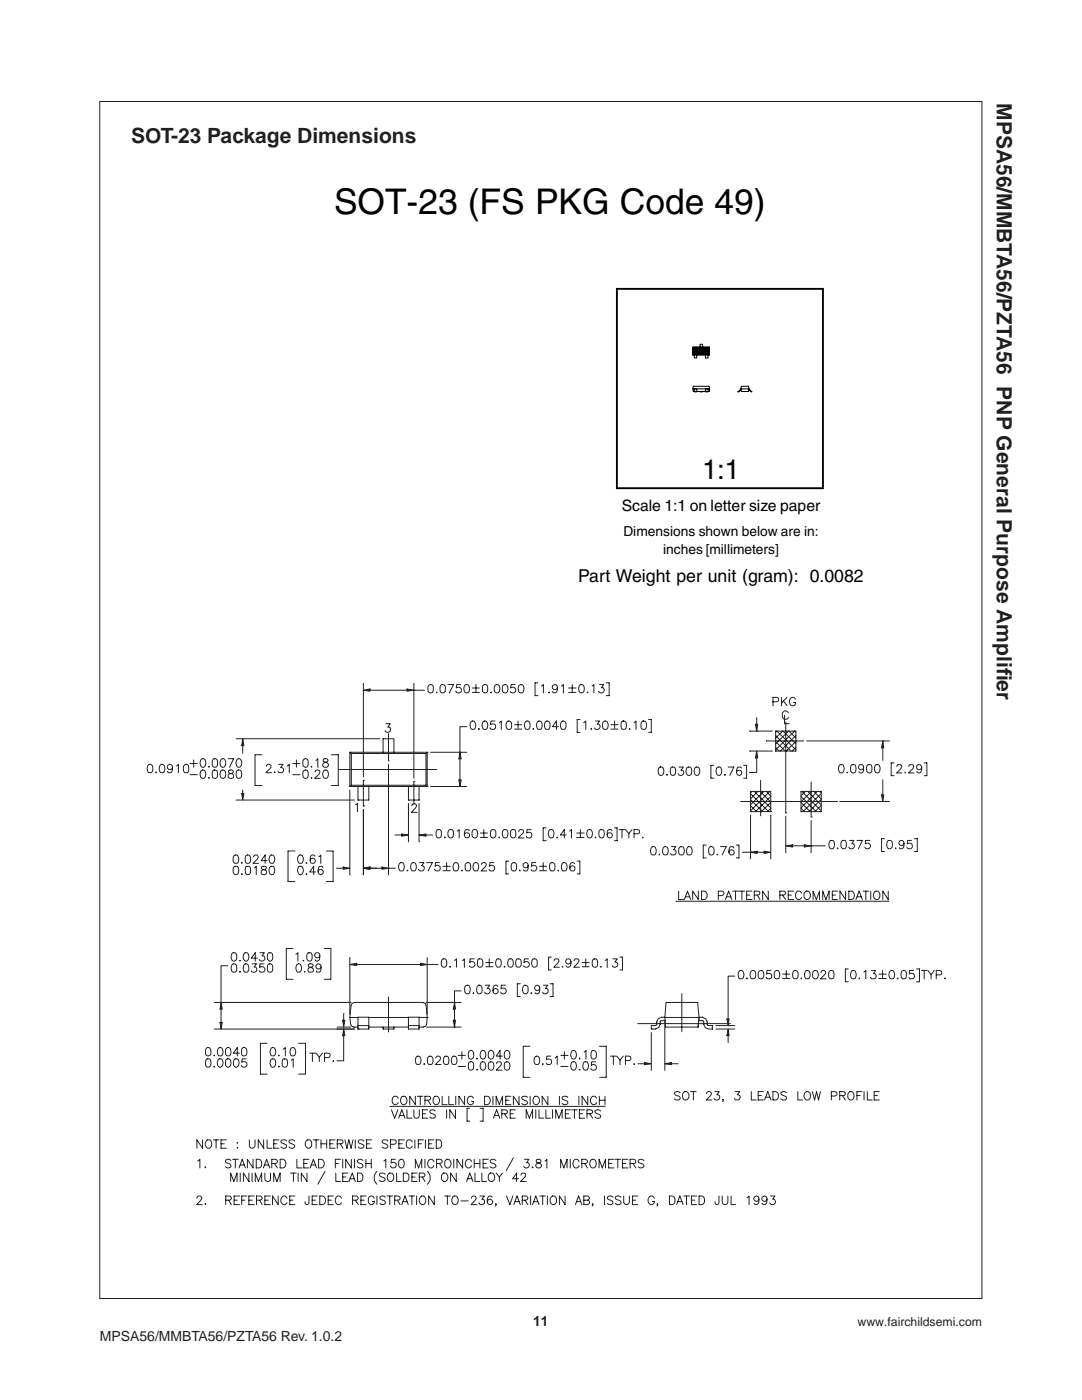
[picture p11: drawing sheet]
<svg xmlns="http://www.w3.org/2000/svg" width="216mm" height="279mm" viewBox="0 0 216 279" stroke-linecap="round" stroke-linejoin="round" font-family="sans-serif">
<defs><g id="words">
<text font-size="7.1" x="66.7" y="42.6">SOT-23 (FS PKG Code 49)</text>
<text font-size="5.5" x="140.1" y="95.5">1:1</text>
<g font-size="4.2" fill="#231f20">
<text x="198.9" y="20.6" transform="rotate(90 198.9 20.6)">MPSA56/MMBTA56/PZTA56 PNP General Purpose Amplif</text>
<text x="26.2" y="28.6">SOT-23 Package Dimensions</text>
<text x="198.9" y="133.2" transform="rotate(90 198.9 133.2)">ier</text>
</g>
<text font-size="3.5" x="115.3" y="116.1">Part Weight per unit (gram): 0.0082</text>
<text font-size="3.1" x="124" y="102">Scale 1:1 on letter size paper</text>
<g font-size="2.8" fill="#231f20">
<text x="19.9" y="267.6">MPSA56/MMBTA56/PZTA56 Rev. 1.0.2</text>
<text x="106.4" y="264.7">11</text>
</g>
<g font-size="2.7">
<text x="124.4" y="107">Dimensions shown below are in:</text>
<text x="132.3" y="110.6">inches [millimeters]</text>
</g>
<text font-size="2.4" fill="#231f20" x="171.1" y="264.7">www.fairchildsemi.com</text>
</g></defs>
<path d="M19.9 20.3h176v238.8h-176z" fill="none" stroke="#231f20" stroke-width=".2"/>
<path d="M26.2 29.7h163.4v97.4h-163.4z" fill="#fff"/>
<g fill="none" stroke="#000" stroke-width=".2">
<path d="M138.3 77.6v.5h3.2h-.2M138.3 69.7l1.1 1.1M138.6 77.6h.4v.6h-.4zM138.6 70.8v.6h.4v-.6M139.7 78.1h.5M139.7 69.3v-.6h.5v.6M140.8 77.6h.5v.6h-.5zM140.8 70.8v.6h.5v-.6M141.5 70.7l-1.3-1.4-1.3 1.5-.6-.6 .7-.9 1.3 1.5 1.2-1.3-.1-.2h.1l-1.4 1.5-1.5-1.5h.2l-.5 .6 .9 .9h-.2l1.5-1.5h-.1l1.1 1.2-.2 .3-1.4-1.5-1.3 1.5-.3-.5 1-1 1.3 1.5 .9-1-.3-.5-1.4 1.5-1.4-1.5-.1 .3v-.2l1.3 1.4 1.3-1.5 .6 .6-.7 .9-1.4-1.5-1.1 1.3v.2l1.4-1.5 1.4 1.5 .4-.5-.8-1-1.4 1.5M141.5 70.8h-3.2v-1.5h3.3v1.5l-.1-1.5h-3.2v1.5h3.3M141.6 77.6l-.1-.5h-3.2v.5h3.3l-.1 .5M141.6 69.3h-.1"/>
<path d="M147.8 77.6h1.6v.2l.6 .4-.6-.6M147.9 77.1h1.5v1h-1.5l-.1-.5-.4 .6h-.2a1.44 1.44 0 0 0 .7-1.1z"/>
</g>
<path d="M123.1 57.6h41.1v39.8h-41.1z" fill="none" stroke="#000" stroke-width=".38"/>
<path d="M23.7 130.6h169.7v115.2h-169.7z" fill="#fff"/>
<g fill="none" stroke="#231f20" stroke-width=".2">
<path d="M47.1 159.7h23.6M47.1 147.4h28.7M48.4 148.8v1.5M48.4 157.7v.6M67.5 153.6h19.7M69.8 150.1h15.4v6.9h-15.4l.3-.3M70.1 150.4l-.3-.3v6.9M70.1 150.4v6.3M70.1 150.4h14.9M70.1 156.7h14.9M71.4 157v2.7h2.2v-2.7M72.5 155.7v5.1"/>
<path d="M76.5 150.4l-.1-3h2.2v3M77.5 146.4v5.5M81.5 157v2.7h2.2M82.6 156v4.6M83.7 157l-.1 2.7M85 150.4v6.3M85 156.7l.2 .3M85.2 150.1l-.2 .3M147.8 160h19.1M149.8 157.9h4v4.1h-4zM149.8 159.6l2.4 2.4M149.8 158.4l3.5 3.6"/>
<path d="M150.1 157.9l-.3 .3M150.5 157.9l3.3 3.3M151.2 157.9l-1.4 1.5M151.7 157.9l2 2.1M151.8 155.7v7.1M152.4 157.9l-2.6 2.7M152.9 157.9l.9 1M153 147.9h7.3M153.6 157.9l-3.8 3.9M153.7 160l.1 .1M153.8 159l-3.1 3M154.8 149.9h4v-4h-4v4"/>
<path d="M154.8 149.2l.7 .7M154.8 148l1.9 1.9M154.8 146.8l3.1 3.1M155 145.9l-.2 .2M155.1 145.9l1.7 1.7M156.2 145.9l-1.4 1.4M156.2 145.9l2 2M156.8 144.1v18.1M156.8 147.6l-2 2M156.8 147.6l2 2M157.4 145.9l-2.6 2.6M157.4 145.9l1.4 1.4"/>
<path d="M158.3 147.9l.5 .6M158.6 145.9l-1.8 1.7M158.6 145.9l.2 .2M158.8 146.8l-3.1 3.1M158.8 148l-1.9 1.9M158.8 149.1l-.7 .8M159.8 157.9h4.1v4.1h-4.1zM159.8 159l3 3M160 157.9l3.9 3.9M160.7 157.9l-.9 .9M161.2 157.9l2 2.1M161.9 156.1v7"/>
<path d="M161.9 157.9l-2.1 2.2M162.4 157.9l1.5 1.6M163.1 157.9l-3.3 3.3M163.2 160l.7 .6M163.6 157.9l.3 .3M163.9 158.4l-3.7 3.6M163.9 159.6l-2.5 2.4M149.8 160.8l1.2 1.2M153.8 160.2l-1.9 1.8M153.8 161.3l-.6 .7M159.8 161.3l.7 .7M159.8 160.2l1.9 1.8"/>
<path d="M163.9 160.7l-1.3 1.3M163.9 161.9l-.1 .1M77.5 198.9v7.1M136.1 198.3v7.6M69.8 203.1l.2 1.2 .2 .5 .4 .2h.8M69.8 203.1l.3-2.4 .1-.4 .5-.2h13.7l.4 .2 .2 .4 .2 2.4M69.8 203.1h1.6M71.4 203h2.2v2.4h-2.2zM71.4 204.7h2.2M73.6 205h7.9M73.6 203.1h7.9M76.4 205l.1 .4"/>
<path d="M78.6 205v.4h-2.2M81.5 204.7h2.1M83.6 205.4l.1-2.4h-2.2v2.4h2.2M83.6 203.1h1.6M85.2 203.1l-.1 1.2-.2 .5-.4 .2h-.8M127.3 204.3h18.4M132.7 203h-.7l-.7 .3-.3 .6v.5l-.3 .3M132.7 203.7h-.9a1.43 1.43 0 0 1-1.8 1.7v-.7h.8M139.3 205h-6.5l-.1-1.9 .2-3h6.3l.3 3-.2 1.9M139.5 203h.6M140.2 203h-.1a1.43 1.43 0 0 1 1.1 1.6l.9 .1 .1 .7h-.8l-.7-.3-.3-.7-.1-.7h-.9"/>
</g>
<path d="M48.2 158.3h.5l-.3 1.4z" fill="#231f20"/>
<path d="M48.2 158.3h.5l-.3 1.4z" fill="none" stroke="#231f20" stroke-width=".2"/>
<path d="M48.4 147.4l.3 1.4h-.5z" fill="#231f20"/>
<g fill="none" stroke="#231f20" stroke-width=".2">
<path d="M29.6 152.6a.54 .54 0 0 1 .8 .3v1a.55 .55 0 0 1-.4 .3 .55 .55 0 0 1-.5-.3 1.3 1.3 0 0 1 .1-1.3zM31.1 154.1v.1zM32 152.6a.5 .5 0 0 1 .8 .3 .79 .79 0 0 1 .1 .9 .79 .79 0 0 1-.9 .4 1.28 1.28 0 0 1 0-1.6zM34.4 153.1a.52 .52 0 0 1-.7 .5 .52 .52 0 0 1-.2-.8 .52 .52 0 0 1 .8 0 .87 .87 0 0 1-.5 1.4h-.3v-.2M35.2 152.9l.4-.4v1.7M37 152.5a1 1 0 0 0 0 1.7h.5l.2-.7a.71 .71 0 0 0-.7-1h.1M37.9 152.4h1.5M37.9 154.6h1.5M38.6 151.7v1.4M40.2 151.5a.5 .5 0 0 1 .8 .3 .79 .79 0 0 1 0 .9 .79 .79 0 0 1-.8 .3 1.28 1.28 0 0 1 0-1.5zM40.2 153.8a.52 .52 0 0 1 .8 .2 .84 .84 0 0 1-.6 1.3l-.2-.1a1.21 1.21 0 0 1 0-1.4zM41.6 155.2h.1z"/>
<path d="M41.7 152.9v.2zM42.8 151.4a1.05 1.05 0 0 0 0 1.7h.2a1.05 1.05 0 0 0 0-1.7h-.2M42.8 153.7l-.4 .3v1a.55 .55 0 0 0 .5 .4 .55 .55 0 0 0 .5-.4v-1l-.2-.2-.4-.1M44.2 151.5a.5 .5 0 0 1 .7 .3 .79 .79 0 0 1 .1 .9 .79 .79 0 0 1-.8 .3 1.28 1.28 0 0 1 0-1.5zM44.2 153.8a.52 .52 0 0 1 .7 .2 .84 .84 0 0 1-.5 1.3l-.2-.1a1.21 1.21 0 0 1 0-1.4zM45.5 151.4h1.2M45.7 153.8a.31 .31 0 0 0-.1 .3 .31 .31 0 0 0 .2 .2 .64 .64 0 0 1 .8 .7 .56 .56 0 0 1-.7 .3 .56 .56 0 0 1-.3-.7l.7-.3a.31 .31 0 0 0 .3-.2 .31 .31 0 0 0-.1-.3zM46.6 151.4l-.8 1.7M47.3 151.5a.5 .5 0 0 1 .8 .3 .79 .79 0 0 1 .1 .9 .79 .79 0 0 1-.9 .3 1.28 1.28 0 0 1 0-1.5zM47.3 153.8a.52 .52 0 0 1 .8 .2 .84 .84 0 0 1-.5 1.3l-.3-.1a1.21 1.21 0 0 1 0-1.4zM48.4 147.4l.3 1.4h-.5zM48.4 147.4h.1"/>
<path d="M50.9 156.8h1.4M52.3 150.6h-1.4v6.2M53.1 152.9l.3-.4h.4l.2 .2 .1 .3-1.1 1.2h1.2M54.8 154.1v.1zM55.6 152.5h.9l-.5 .7a.54 .54 0 0 1 .6 .6 .54 .54 0 0 1-.8 .4h-.2l-.1-.3M57.3 152.9l.4-.4v1.7M58.4 152.4h1.5M58.4 154.6h1.5M59.1 151.7v1.4M60.5 154a.55 .55 0 0 1 1 0v1a.55 .55 0 0 1-.5 .4 .55 .55 0 0 1-.5-.4zM60.7 151.5a.5 .5 0 0 1 .8 .3v.3a.72 .72 0 0 1-.6 1 1.08 1.08 0 0 1-.2-1.6zM62.1 152.9v.2l.1-.2"/>
<path d="M62.1 155.2v.1l.1-.1M62.9 154.1l.3-.4h.3l.3 .3-.2 .6-.8 .7h1.1M63 151.8l.4-.4 .1 1.7M64.5 151.5v.5l.5 .1a.5 .5 0 0 1 .5 .5 .5 .5 0 0 1-.4 .5h-.3l-.3-.2a.48 .48 0 0 1-.1-.5 .48 .48 0 0 1 .5-.3l.4-.1 .1-.3-.3-.3zM64.6 153.8a.52 .52 0 0 1 .8 .2 .84 .84 0 0 1-.5 1.3l-.3-.1a1.21 1.21 0 0 1 0-1.4zM66.1 150.6h1.4v6.2h-1.4M69.8 157.7l.1 16.9M71.4 159.7h.1M76.4 147.4h.1M67.2 173.3h1.3M72.5 161.5v13.1M73.8 173.3h1.4"/>
</g>
<path d="M72.5 173.3l1.3-.3v.5z" fill="#231f20"/>
<path d="M72.5 173.3l1.3-.3v.5z" fill="none" stroke="#231f20" stroke-width=".2"/>
<path d="M68.5 173l1.3 .3-1.3 .2z" fill="#231f20"/>
<g fill="none" stroke="#231f20" stroke-width=".2">
<path d="M69.8 157h.1M77.5 152.5v22.1M46.8 170.7a.5 .5 0 0 1 .7 .3 .79 .79 0 0 1 .1 .9 .79 .79 0 0 1-.8 .3l-.3-.6 .1-.6zM46.8 172.9a.59 .59 0 0 1 .7 .3 .79 .79 0 0 1 .1 .9 .79 .79 0 0 1-.8 .4l-.3-.7 .1-.6zM48.2 172.1v.2l.1-.2M48.2 174.4v.2l.1-.2M49.1 170.7a.55 .55 0 0 1 .9 .3v1a.55 .55 0 0 1-1 0l-.1-.6zM49.1 172.9a.67 .67 0 0 1 .9 .3v.4a.71 .71 0 0 1-.6 1 1.19 1.19 0 0 1-.3-1.7zM50.6 171l.3-.4h.3l.3 .5-1 1.2h1.1M50.7 173.2l.4-.3v1.7M52.3 172.9l-.1 .4 .2 .2a.55 .55 0 0 1 .8 .5 .55 .55 0 0 1-.7 .6l-.3-.2-.1-.2a.5 .5 0 0 1 .5-.6l.4-.2 .1-.3a.69 .69 0 0 0-.8-.2zM53.3 171.8h-1.2l.8-1.2v1.7"/>
<path d="M53.9 170.7a.5 .5 0 0 1 .8 .3 .79 .79 0 0 1 .1 .9 .79 .79 0 0 1-.9 .3 1.28 1.28 0 0 1 0-1.5zM53.9 172.9a.59 .59 0 0 1 .8 .3 .79 .79 0 0 1 .1 .9 .79 .79 0 0 1-.9 .4 1.28 1.28 0 0 1 0-1.6zM58.8 169.8h-1.3v6.1h1.3M59.6 170.7a.5 .5 0 0 1 .8 .3 .79 .79 0 0 1 .1 .9 .79 .79 0 0 1-.9 .3 1.28 1.28 0 0 1 0-1.5zM59.6 172.9a.59 .59 0 0 1 .8 .3 .79 .79 0 0 1 .1 .9 .79 .79 0 0 1-.9 .4 1.28 1.28 0 0 1 0-1.6zM61.1 174.5h.2zM61.2 172.1v.2zM62.8 170.9a.47 .47 0 0 0-.7-.2l-.2 .7v.7a.53 .53 0 0 0 .9 .1 .53 .53 0 0 0-.1-.8 .53 .53 0 0 0-.8 .4M63 174h-1.2l.8-1.1v1.7M63.6 171l.4-.4 .1 1.7M64.4 173.1v-.2a.59 .59 0 0 0-.8 .3 .95 .95 0 0 0 .4 1.4 .53 .53 0 0 0 .5-.5 .53 .53 0 0 0-.5-.6 .53 .53 0 0 0-.5 .5M65.1 169.8h1.4v6.1h-1.4"/>
<path d="M68.5 173l1.3 .3-1.3 .2zM72.5 160.8h.1M72.5 173.3h.1M72.5 161.5v13.1M73.8 173.3h2.4M77.5 173.3h1.4"/>
</g>
<path d="M72.5 173.3l1.3-.3v.5z" fill="#231f20"/>
<path d="M72.5 173.3l1.3-.3v.5z" fill="none" stroke="#231f20" stroke-width=".2"/>
<path d="M76.2 173l1.3 .3-1.3 .2z" fill="#231f20"/>
<g fill="none" stroke="#231f20" stroke-width=".2">
<path d="M72.5 160.8h.1M76.2 173l1.3 .3-1.3 .2zM79.8 172.2a.52 .52 0 0 1 .8 .2 .84 .84 0 0 1-.6 1.4 .89 .89 0 0 1-.4-1.4zM81.3 173.7v.1zM82.2 172.2a.52 .52 0 0 1 .8 .2 .84 .84 0 0 1-.6 1.4 .89 .89 0 0 1-.4-1.4zM83.7 172.1h.9l-.5 .7a.57 .57 0 0 1 .5 .8 .57 .57 0 0 1-1 .1v-.2M85.1 172.1h1.2l-.9 1.7M87.7 172.1h-.8l-.1 .8a.59 .59 0 0 1 .9 0 .59 .59 0 0 1-.1 .9 .59 .59 0 0 1-.9-.3h.1M88.4 172.9h1.5M88.4 173.8h1.5M89.1 172.1v1.5M90.6 172.2a.52 .52 0 0 1 .8 .2 .84 .84 0 0 1-.5 1.4 .89 .89 0 0 1-.4-1.4z"/>
<path d="M92.2 173.7v.1zM92.9 172.4a.55 .55 0 0 1 .9 0 .84 .84 0 0 1-.5 1.4l-.4-.3zM94.6 172.2a.52 .52 0 0 1 .8 .2 .84 .84 0 0 1-.5 1.4 .89 .89 0 0 1-.4-1.4zM96 172.5a.51 .51 0 0 1 .5-.4 .51 .51 0 0 1 .5 .3l-.2 .6-.8 .8h1.1M98.6 172.1h-.8l-.1 .8a.59 .59 0 0 1 .9 0 .59 .59 0 0 1-.2 .9 .59 .59 0 0 1-.8-.3M101.5 171.9h-.5v2.5h.5M102.4 172.1l-.4 .3v1.1a.55 .55 0 0 0 .5 .3 .55 .55 0 0 0 .5-.3v-1.1l-.5-.3M103.7 173.7v.1zM105.4 172.7a.52 .52 0 0 1-.8 .4 .52 .52 0 0 1-.1-.8 .52 .52 0 0 1 .8 .1l.1 .3a.8 .8 0 0 1-.5 1.1h-.3l-.1-.2M106.9 172.1h-.8l-.1 .8a.6 .6 0 0 1 .9-.1 .6 .6 0 0 1 0 .9 .6 .6 0 0 1-.9-.2M107.6 172.9h1.5M107.6 173.8h1.5"/>
<path d="M108.4 172.1v1.5M109.9 172.2a.58 .58 0 0 1 .8 .2v1.1a.56 .56 0 0 1-1 0v-1.1zM111.4 173.7v.1zM112.3 172.2a.52 .52 0 0 1 .8 .2 .84 .84 0 0 1-.6 1.4 .89 .89 0 0 1-.4-1.4zM114.7 172.4a.49 .49 0 0 0-.5-.3 .49 .49 0 0 0-.4 .3 .95 .95 0 0 0 .4 1.4 .53 .53 0 0 0 .5-.5 .53 .53 0 0 0-.5-.5 .53 .53 0 0 0-.5 .5M115.2 171.9h.5v2.5h-.5"/>
</g>
<path d="M72.5 136.4v18.6M73.8 137.7h7.4M82.6 136.4v18.9M82.6 137.7h2.1" fill="none" stroke="#231f20" stroke-width=".2"/>
<path d="M72.5 137.7l1.3-.2v.4z" fill="#231f20"/>
<path d="M72.5 137.7l1.3-.2v.4z" fill="none" stroke="#231f20" stroke-width=".2"/>
<path d="M81.2 137.5l1.4 .2-1.4 .2z" fill="#231f20"/>
<g fill="none" stroke="#231f20" stroke-width=".2">
<path d="M81.2 137.5l1.4 .2-1.4 .2zM82.6 137.7h.1M85.4 136.9a.55 .55 0 0 1 1 0v1.1a.55 .55 0 0 1-.5 .3 .55 .55 0 0 1-.5-.3zM87.1 138.2h.1zM88 136.7a.58 .58 0 0 1 .8 .2v1.1a.56 .56 0 0 1-1 0v-.7zM89.4 136.6h1.1l-.8 1.7M91.9 136.6h-.8l-.1 .7a.6 .6 0 0 1 .9 0 .6 .6 0 0 1-.1 .9 .6 .6 0 0 1-.9-.2h.1M92.8 136.7a.52 .52 0 0 1 .8 .2 .84 .84 0 0 1-.5 1.4l-.3-.1a1.21 1.21 0 0 1 0-1.5zM94.2 137.3h1.5M94.2 138.2h1.5M95 136.6v1.4M96.7 136.6l-.2 .1a1.08 1.08 0 0 0 .2 1.6l.4-.1 .2-.6v-.7l-.2-.2-.4-.1"/>
<path d="M98 138.1v.2v-.2M98.8 136.7a.52 .52 0 0 1 .8 .2 .84 .84 0 0 1-.5 1.4l-.3-.1a1.21 1.21 0 0 1 0-1.5zM100.3 136.9a.56 .56 0 0 1 1 0 .84 .84 0 0 1-.6 1.4l-.4-.3zM102.8 136.6h-.8l-.1 .7a.6 .6 0 0 1 .9 0 .6 .6 0 0 1-.1 .9 .6 .6 0 0 1-.9-.2M103.5 136.9a.55 .55 0 0 1 1 0 .84 .84 0 0 1-.6 1.4l-.4-.3zM107.4 136.3h-.6v2.5h.6M108 136.9l.4-.3v1.7M109.5 138.2h.2zM111.2 137.2a.52 .52 0 0 1-.6 .5 .52 .52 0 0 1-.3-.8 .52 .52 0 0 1 .8 0 1.11 1.11 0 0 1-.4 1.4l-.4-.1v-.2M112 136.9l.4-.3 .1 1.7M113.4 137.3h1.5M113.4 138.2h1.5"/>
<path d="M114.2 136.6v1.4M115.7 136.7a.52 .52 0 0 1 .8 .2 .84 .84 0 0 1-.5 1.4l-.3-.1a1.21 1.21 0 0 1 0-1.5zM117.1 138.2h.2zM118.1 136.9l.4-.3v1.7M119.6 136.6h.9l-.5 .7a.54 .54 0 0 1 .6 .6 .54 .54 0 0 1-.8 .4l-.3-.3M121 136.3h.6v2.5h-.6M72.5 155.7h.1M82.6 156h.1M78.8 166.6h1.3M81.5 160.4v7.6M83.6 160.4l.1 7.6M85 166.6h1.3"/>
</g>
<path d="M80.1 166.4l1.4 .2-1.4 .3z" fill="#231f20"/>
<path d="M80.1 166.4l1.4 .2-1.4 .3z" fill="none" stroke="#231f20" stroke-width=".2"/>
<path d="M83.6 166.6l1.4-.2v.5z" fill="#231f20"/>
<g fill="none" stroke="#231f20" stroke-width=".2">
<path d="M77 144.4h.9l-.5 .7a.55 .55 0 0 1 .5 .5 .55 .55 0 0 1-.4 .6 .55 .55 0 0 1-.7-.4M81.5 159.7h.1M83.6 159.7h.1M70.9 160.6l.4-.3v1.7M82.2 160.8l.3-.4h.3l.3 .3-.2 .6-.8 .8h1.1M83.6 166.6l1.4-.2v.5zM83.6 166.6h.1M87.4 165.6l-.3 .3-.1 .4a.71 .71 0 0 0 .6 .9 1 1 0 0 0 0-1.6h-.1M88.7 167.1v.1l.1-.1M89.6 165.6a.67 .67 0 0 1 .8 .3l.1 .4a.71 .71 0 0 1-.6 .9 1.08 1.08 0 0 1-.3-1.6zM91.2 165.9l.4-.3v1.6M93.6 165.8l-.1-.2a.59 .59 0 0 0-.7 .3 .98 .98 0 0 0 .3 1.3 .54 .54 0 0 0 .6-.5 .54 .54 0 0 0-.5-.5 .54 .54 0 0 0-.5 .4"/>
<path d="M94.4 165.6a.59 .59 0 0 1 .8 .3 .79 .79 0 0 1 .1 .9 .79 .79 0 0 1-.9 .3l-.2-.6v-.6zM95.9 166.3h1.4M95.9 167.1h1.4M96.5 165.6l.1 1.4M98.1 165.6a.67 .67 0 0 1 .8 .3v.4a.71 .71 0 0 1-.6 .9 1.19 1.19 0 0 1-.2-1.6zM99.6 167.1v.1zM100.5 165.6a.59 .59 0 0 1 .8 .3 .79 .79 0 0 1 0 .9 .79 .79 0 0 1-.8 .3 1.28 1.28 0 0 1 0-1.5zM102.1 165.6a.59 .59 0 0 1 .8 .3v.4a.72 .72 0 0 1-.6 .9 1.08 1.08 0 0 1-.2-1.6zM103.5 166l.3-.4h.5l.2 .3-.1 .3-1 1h1.2M106 165.6h-.8l-.1 .7a.58 .58 0 0 1 .9-.1 .58 .58 0 0 1-.1 .9 .58 .58 0 0 1-.9-.2M109 165.2h-.6v2.6h.6M109.7 165.6a.59 .59 0 0 1 .7 .3 .79 .79 0 0 1 .1 .9 .79 .79 0 0 1-.8 .3 1.28 1.28 0 0 1 0-1.5z"/>
<path d="M111.1 167.1h.1zM113 166.6h-1.2l.8-1v1.6M113.6 165.9l.4-.3v1.6M115.1 166.3h1.4M115.1 167.1h1.4M115.8 165.6v1.4M117.3 165.6a.59 .59 0 0 1 .8 .3 .79 .79 0 0 1 .1 .9 .79 .79 0 0 1-.9 .3 1.28 1.28 0 0 1 0-1.5zM118.8 167.1h.1zM119.9 165.6l-.4 .3v.4a.71 .71 0 0 0 .6 .9 1.19 1.19 0 0 0 .3-1.6h-.4M122.1 165.8a.49 .49 0 0 0-.7-.2 1.28 1.28 0 0 0 0 1.5 .52 .52 0 0 0 .8-.2 .52 .52 0 0 0-.4-.7 .52 .52 0 0 0-.6 .4M122.6 165.2h.6M123.1 165.2l.1 2.6h-.6"/>
<path d="M123.5 165.6h1.1M124.1 165.6v1.6M124.8 165.6l.7 .7v.9M126.1 165.6l-.6 .7M126.5 166.4l1-.1 .1-.2-.1-.4-1-.1v1.6M128.2 167.1v.1zM69.9 191.1l-.1 11.3M71.2 192.5h12.7M85.2 191.1v11.3M85.2 192.5h2.2"/>
</g>
<path d="M69.8 192.5l1.4-.3v.5z" fill="#231f20"/>
<path d="M69.8 192.5l1.4-.3v.5z" fill="none" stroke="#231f20" stroke-width=".2"/>
<path d="M83.9 192.2l1.3 .3-1.3 .2z" fill="#231f20"/>
<g fill="none" stroke="#231f20" stroke-width=".2">
<path d="M45.5 192.7h-1.4v7.4M83.9 192.2l1.3 .3-1.3 .2zM85.2 192.5h.1M88.3 191.4a.59 .59 0 0 1 .8 .3 .84 .84 0 0 1-.6 1.3l-.2-.1a1.28 1.28 0 0 1 0-1.5zM89.7 192.9h.2zM90.7 191.7l.4-.3v1.6M92.3 191.7l.4-.3v1.6M94.6 191.4h-.8l-.1 .7a.59 .59 0 0 1 .9 0 .59 .59 0 0 1-.1 .9 .59 .59 0 0 1-.9-.3M95.5 191.4a.67 .67 0 0 1 .8 .3v1a.55 .55 0 0 1-1 0v-1zM96.9 192.1h1.5M96.9 192.9h1.5M97.6 191.4v1.4"/>
<path d="M99.1 191.4a.59 .59 0 0 1 .8 .3 .84 .84 0 0 1-.5 1.3l-.3-.1a1.28 1.28 0 0 1 0-1.5zM100.6 192.9h.2zM101.6 191.4a.59 .59 0 0 1 .7 .3 .84 .84 0 0 1-.5 1.3l-.2-.1a1.28 1.28 0 0 1 0-1.5zM103.1 191.4a.67 .67 0 0 1 .9 .3v1a.56 .56 0 0 1-1 0 1.4 1.4 0 0 1 .1-1.3zM105.4 191.4h-.8v.7a.6 .6 0 0 1 .9-.1 .6 .6 0 0 1-.1 .9 .6 .6 0 0 1-.9-.2M106.3 191.4a.67 .67 0 0 1 .9 .3v1a.55 .55 0 0 1-1 0 1.4 1.4 0 0 1 .1-1.3zM110 191h-.5v2.6h.5M110.5 191.8a.51 .51 0 0 1 .5-.5 .51 .51 0 0 1 .5 .4l-.2 .5-.8 .8h1.1M112.2 192.9v.1l.1-.1M113.9 191.9a.54 .54 0 0 1-.7 .5 .54 .54 0 0 1-.2-.8 .54 .54 0 0 1 .8 0 1.11 1.11 0 0 1-.4 1.4l-.4-.2M114.6 191.8v-.3l.3-.1h.5l.1 .3-.2 .5-.8 .8h1.1M116.1 192.1h1.5"/>
<path d="M116.1 192.9h1.5M116.9 191.4v1.4M118.6 191.4l-.4 .3v1a.55 .55 0 0 0 .5 .3 .55 .55 0 0 0 .5-.3v-1l-.2-.3h-.3M119.8 192.9h.2zM120.8 191.7l.4-.3v1.6M122.3 191.4h.9l-.5 .6a.56 .56 0 0 1 .4 .9 .56 .56 0 0 1-1-.2M123.7 191h.5v2.6h-.5M42.8 200.1h27.3M42.8 205.4h27.9M44.2 201.4l-.1 2.6M69.8 203.1h.1M85.2 203.1h.1"/>
</g>
<path d="M43.9 204h.5l-.3 1.4z" fill="#231f20"/>
<path d="M43.9 204h.5l-.3 1.4z" fill="none" stroke="#231f20" stroke-width=".2"/>
<path d="M44.1 200.1l.3 1.3h-.5z" fill="#231f20"/>
<g fill="none" stroke="#231f20" stroke-width=".2">
<path d="M46.4 190.2a.67 .67 0 0 1 .8 .2v.4a.71 .71 0 0 1-.6 1 1.08 1.08 0 0 1-.2-1.6zM46.4 192.4a.55 .55 0 0 1 .8 .3v1a.55 .55 0 0 1-1 0 1.29 1.29 0 0 1 .2-1.3zM47.8 191.7h.2zM47.8 194h.2zM48.8 190.2a.59 .59 0 0 1 .8 .2 .79 .79 0 0 1 0 1 .79 .79 0 0 1-.8 .3 1.28 1.28 0 0 1 0-1.5zM48.8 192.4a.5 .5 0 0 1 .8 .3 .79 .79 0 0 1 0 .9 .79 .79 0 0 1-.8 .4 1.28 1.28 0 0 1 0-1.6zM50.3 192.3h.9l-.5 .7a.56 .56 0 0 1 .4 .9 .56 .56 0 0 1-1-.2M51.3 191.2h-1.2l.8-1.1v1.7M51.9 190.1h.9l-.5 .7a.57 .57 0 0 1 .5 .8 .57 .57 0 0 1-1 .1l-.1-.2M52.7 192.3h-.8l-.1 .8a.6 .6 0 0 1 .9 0 .6 .6 0 0 1-.1 .9 .6 .6 0 0 1-.9-.3M53.8 190.1l-.4 .3-.1 .4a.71 .71 0 0 0 .7 1 1 1 0 0 0 0-1.7h-.2M53.8 192.3a1 1 0 0 0 0 1.7h.4l.2-.7a.71 .71 0 0 0-.6-1"/>
<path d="M58.5 189.3h-1.4v6.1h1.4M59 190.4l.4-.3v1.7M59.3 192.4a.5 .5 0 0 1 .8 .3 .79 .79 0 0 1 .1 .9 .79 .79 0 0 1-.9 .4 1.28 1.28 0 0 1 0-1.6zM60.5 191.7h.1zM60.7 194h.2zM61.6 192.4v.5l.5 .2a.47 .47 0 0 1 .4 .4 .47 .47 0 0 1-.4 .5h-.5l-.1-.3a.78 .78 0 0 1 .9-.8l.1-.3a.63 .63 0 0 0-.9-.2zM61.6 190.1l-.3 .3-.1 .4a.71 .71 0 0 0 .6 1 1.19 1.19 0 0 0 .3-1.6l-.4-.1M63.8 190.7a.52 .52 0 0 1-.7 .4 .52 .52 0 0 1-.2-.9 .52 .52 0 0 1 .9 .2v.3a.78 .78 0 0 1-.6 1.1l-.3-.2M64.1 192.9a.53 .53 0 0 1-.8 .4 .53 .53 0 0 1-.1-.8 .53 .53 0 0 1 .8 .1 1.65 1.65 0 0 1-.2 1.4 .49 .49 0 0 1-.7-.2M64.7 189.3h1.3v6.1h-1.3M44.1 200.1l.3 1.3h-.5zM44.1 205.4h.1"/>
<path d="M67.3 205.4h3.4M67.3 205h2.7M68.6 206.7v5h-1.3M68.6 202.3v1.3M70.7 200.1h.1M71.4 205.4h.1"/>
</g>
<path d="M68.4 203.6h.4l-.2 1.4z" fill="#231f20"/>
<path d="M68.4 203.6h.4l-.2 1.4z" fill="none" stroke="#231f20" stroke-width=".2"/>
<path d="M68.6 205.4l.2 1.3h-.4z" fill="#231f20"/>
<g fill="none" stroke="#231f20" stroke-width=".2">
<path d="M92 197.8h-1.3v2.3M41.2 209.2a.55 .55 0 0 1 .8 .2v1a.55 .55 0 0 1-.9 0l-.1-.6zM41.2 211.4a.67 .67 0 0 1 .8 .2l.1 .4a.71 .71 0 0 1-.6 1 1.19 1.19 0 0 1-.3-1.6zM42.7 210.6v.1zM42.7 212.8v.2zM43.6 209.2a.5 .5 0 0 1 .8 .2 .79 .79 0 0 1 .1 .9 .79 .79 0 0 1-.9 .4 1.28 1.28 0 0 1 0-1.5zM43.6 211.4a.59 .59 0 0 1 .8 .2 .79 .79 0 0 1 .1 .9 .79 .79 0 0 1-.9 .4 1.28 1.28 0 0 1 0-1.5zM45.4 209.1a1 1 0 0 0 0 1.6h.4l.3-.7a.71 .71 0 0 0-.7-.9h.1M45.4 211.3l-.4 .3v.4a.71 .71 0 0 0 .6 1 1 1 0 0 0 0-1.7h-.1M46.8 211.4a.59 .59 0 0 1 .8 .2 .79 .79 0 0 1 .1 .9 .79 .79 0 0 1-.9 .4 1.28 1.28 0 0 1 0-1.5zM47.8 210.2h-1.2l.7-1.1v1.6M48.6 209.1a1.19 1.19 0 0 0-.2 1.6 .64 .64 0 0 0 .8-.3l.1-.4a.71 .71 0 0 0-.7-.9h.1"/>
<path d="M49.1 211.3h-.8l-.1 .7a.58 .58 0 0 1 .9-.1 .58 .58 0 0 1-.1 .9 .58 .58 0 0 1-.8-.2M53.3 208.2h-1.3v6.2h1.3M54.1 209.2a.5 .5 0 0 1 .8 .2 .79 .79 0 0 1 .1 .9 .79 .79 0 0 1-.9 .4 1.28 1.28 0 0 1 0-1.5zM54.1 211.4a.59 .59 0 0 1 .8 .2 .79 .79 0 0 1 .1 .9 .79 .79 0 0 1-.9 .4 1.28 1.28 0 0 1 0-1.5zM55.7 210.6v.1zM55.7 212.8v.2zM56.5 209.4l.4-.3v1.6M56.7 211.3l-.2 .1-.2 .6a.71 .71 0 0 0 .6 1 1.19 1.19 0 0 0 .3-1.6l-.4-.1M58.1 209.2a.5 .5 0 0 1 .8 .2 .79 .79 0 0 1 .1 .9 .79 .79 0 0 1-.9 .4 1.28 1.28 0 0 1 0-1.5zM58.1 211.6l.4-.3v1.7M59.6 208.2h1.4v6.2h-1.4M61.8 210.2h1.1"/>
<path d="M62.3 210.2v1.7M63.1 210.2l.6 .8v.9M64.4 210.2l-.7 .8M64.7 211.1h.8a.48 .48 0 0 0 .4-.4 .48 .48 0 0 0-.2-.5h-1v1.7M66.4 211.8h.2zM68.6 205.4l.2 1.3h-.4zM68.6 205.4h.1M70.6 205h.1M71.4 205.4h.1M85 200.1h7M85.1 205h6.9M90.7 201.4v2.2"/>
</g>
<path d="M90.4 203.6h.5l-.2 1.4z" fill="#231f20"/>
<path d="M90.4 203.6h.5l-.2 1.4z" fill="none" stroke="#231f20" stroke-width=".2"/>
<path d="M90.7 200.1l.2 1.3h-.5z" fill="#231f20"/>
<g fill="none" stroke="#231f20" stroke-width=".2">
<path d="M93 196.7a.5 .5 0 0 1 .7 .3 .79 .79 0 0 1 .1 .9 .79 .79 0 0 1-.8 .3l-.3-.6 .1-.6zM94.5 198.1v.2zM95.6 196.6a1.05 1.05 0 0 0 0 1.7h.2a1.05 1.05 0 0 0 0-1.7h-.2M96.8 196.6h.9l-.5 .7a.56 .56 0 0 1 .5 .9 .56 .56 0 0 1-1-.2M99.3 196.9a.48 .48 0 0 0-.4-.3 .48 .48 0 0 0-.4 .4 .98 .98 0 0 0 .3 1.3 .54 .54 0 0 0 .6-.4 .54 .54 0 0 0-.5-.6 .54 .54 0 0 0-.5 .5M100.9 196.6h-.9v.8a.6 .6 0 0 1 .9 0 .6 .6 0 0 1-.2 .9 .6 .6 0 0 1-.8-.3M103.8 196.3h-.6v2.6h.6M104.5 196.7a.55 .55 0 0 1 .8 .3l.1 .4a.71 .71 0 0 1-.7 .9 1.08 1.08 0 0 1-.2-1.6zM105.9 198.2h.2zM107.7 197.2a.53 .53 0 0 1-.8 .4 .53 .53 0 0 1-.1-.9 .53 .53 0 0 1 .8 .2 1.34 1.34 0 0 1-.3 1.4l-.5-.1v-.1M108.4 196.6h.9l-.5 .7a.56 .56 0 0 1 .5 .9 .56 .56 0 0 1-1-.2M109.8 196.3h.5v2.6h-.5"/>
<path d="M84.4 200.1h.1M84.5 205h.1M90.7 200.1l.2 1.3h-.5zM90.7 205h.1M127.3 212.3h1.3M130 206.1v7.5M132.7 203.1h6.8M132.7 203.7v9.9M134 212.3h1.3"/>
</g>
<path d="M132.7 212.3l1.3-.2v.4z" fill="#231f20"/>
<path d="M132.7 212.3l1.3-.2v.4z" fill="none" stroke="#231f20" stroke-width=".2"/>
<path d="M128.6 212.1l1.4 .2-1.4 .2z" fill="#231f20"/>
<g fill="none" stroke="#231f20" stroke-width=".2">
<path d="M146.6 194.8h-1.3v8.6M83.1 210.9a.5 .5 0 0 1 .8 .2 .79 .79 0 0 1 .1 .9 .79 .79 0 0 1-.9 .4 1.28 1.28 0 0 1 0-1.5zM84.6 212.3v.1zM85.5 210.9a.5 .5 0 0 1 .8 .2 .79 .79 0 0 1 .1 .9 .79 .79 0 0 1-.9 .4l-.2-.6v-.7zM87 211.2l.3-.4h.3l.2 .1 .1 .4-.2 .4-.8 .7h1.1M88.7 210.9a.5 .5 0 0 1 .8 .2v1.1a.55 .55 0 0 1-.5 .3 .55 .55 0 0 1-.5-.3v-1.1zM90.3 210.9a.5 .5 0 0 1 .8 .2 .79 .79 0 0 1 .1 .9 .79 .79 0 0 1-.9 .4 1.28 1.28 0 0 1 0-1.5zM91.4 210.6h1.5M91.4 212.8h1.5M92.2 209.9v1.5M93.6 209.7a.54 .54 0 0 1 .9 .3v.4a.71 .71 0 0 1-.6 1 1.19 1.19 0 0 1-.3-1.7zM93.6 212a.64 .64 0 0 1 .9 .2v.4a.69 .69 0 0 1-.6 1 1.19 1.19 0 0 1-.3-1.6z"/>
<path d="M95.1 213.5h.2zM95.2 211.2v.2zM96 209.7a.5 .5 0 0 1 .8 .3 .79 .79 0 0 1 .1 .9 .79 .79 0 0 1-.9 .4 1.28 1.28 0 0 1 0-1.6zM96 212a.59 .59 0 0 1 .8 .2 .88 .88 0 0 1-.5 1.4 1.08 1.08 0 0 1-.3-1.6zM97.9 209.6a1.05 1.05 0 0 0 0 1.8h.2a.99 .99 0 0 0 0-1.8h-.2M97.9 211.9l-.4 .3-.1 .4a.69 .69 0 0 0 .7 1 1.08 1.08 0 0 0 .2-1.6l-.4-.1M99.1 212.3v-.2l.3-.2 .5 .1 .1 .2v.3l-1 1.1h1.1M100.2 210.8h-1.2l.8-1.2v1.8M101.1 209.6a1.05 1.05 0 0 0 0 1.8h.2a.99 .99 0 0 0 0-1.8h-.2M101.1 211.9l-.4 .3-.1 .4a.69 .69 0 0 0 .7 1 1.08 1.08 0 0 0 .2-1.6l-.4-.1M105.7 208.8h-1.3v6.2h1.3M106.8 210.9a.5 .5 0 0 1 .8 .2 .79 .79 0 0 1 .1 .9 .79 .79 0 0 1-.9 .4l-.2-.6v-.7z"/>
<path d="M108.3 212.3v.1zM109.9 210.8h-.8l-.1 .7a.58 .58 0 0 1 .9 0 .58 .58 0 0 1-.1 .8 .58 .58 0 0 1-.8-.1M110.8 211.1l.4-.3v1.6M111.9 210.6h1.4M111.9 212.8h1.4M112.6 209.9v1.5M114.1 209.7a.5 .5 0 0 1 .8 .3 .79 .79 0 0 1 .1 .9 .79 .79 0 0 1-.9 .4 1.28 1.28 0 0 1 0-1.6zM114.1 212a.59 .59 0 0 1 .8 .2 .88 .88 0 0 1-.5 1.4 1.08 1.08 0 0 1-.3-1.6zM115.6 213.5h.2zM115.7 211.2v.2zM116.5 210l.4-.4v1.8M116.5 212a.59 .59 0 0 1 .8 .2 .88 .88 0 0 1-.5 1.4 1.08 1.08 0 0 1-.3-1.6z"/>
<path d="M118.1 209.7a.55 .55 0 0 1 .8 .3l.1 .4a.71 .71 0 0 1-.6 1 1.19 1.19 0 0 1-.3-1.7zM118.9 211.9h-.8l-.1 .7a.58 .58 0 0 1 .8 0 .58 .58 0 0 1 0 .8 .58 .58 0 0 1-.9-.2M119.6 208.8h1.4v6.2h-1.4M121.8 210.8h1.1M122.4 210.8v1.6M123.1 210.8l.6 .8 .1 .8M124.4 210.8l-.6 .8M124.8 211.7l1-.2v-.6l-1-.1v1.6M126.5 212.3v.1zM128.6 212.1l1.4 .2-1.4 .2zM130 205.4h.1M132.7 203.1h.1"/>
<path d="M132.7 212.3h.1M142.8 205.4h3.8M142.8 204.7h3.8M145.3 206.7v1.4"/>
</g>
<path d="M145.3 205.4l.2 1.3h-.5z" fill="#231f20"/>
<path d="M145.3 205.4l.2 1.3h-.5z" fill="none" stroke="#231f20" stroke-width=".2"/>
<path d="M145 203.4h.5l-.2 1.3z" fill="#231f20"/>
<g fill="none" stroke="#231f20" stroke-width=".2">
<path d="M161 147.9h16.5M167.6 160h9.9M176.2 149.2v2.6M176.2 155.6v3M134.9 179.9h42.4M135.4 177.8v1.7h1M136.5 179.5l.7-1.7 .6 1.7M136.8 179h.8M139.3 177.8v1.7l-1.1-1.7v1.7M140 177.8h.5a.88 .88 0 0 1 .6 .9 .88 .88 0 0 1-.6 .8h-.5zM143.3 178.7h.8l.4-.3a.44 .44 0 0 0-.4-.6h-.8v1.7M144.7 179.5l.7-1.7 .6 1.7"/>
<path d="M145 179h.8M146.2 177.8h1.1M146.8 177.8v1.7M147.5 177.8h1.1M148 177.8v1.7M149 178.6h.6M149 179.5h1.1M150.1 177.8h-1.1v1.7M150.5 178.6l1-.1 .1-.4-.1-.2-1-.1v1.7M151.1 178.6l.5 .9M153.3 177.8v1.7l-1.1-1.7v1.7M155.6 178.6l1-.1 .1-.4-.1-.2-1-.1v1.7"/>
<path d="M156.2 178.6l.5 .9M157.3 178.6h.6M158.4 177.8h-1.1v1.7h1.1M159.9 178.2a.61 .61 0 0 0-.7-.4 .61 .61 0 0 0-.4 .7 .71 .71 0 0 0 .1 .8 .71 .71 0 0 0 .8 .1l.2-.3M160.9 177.8a.89 .89 0 0 0-.5 1 .89 .89 0 0 0 .8 .7 .87 .87 0 0 0 .5-1 .87 .87 0 0 0-.8-.7M162.2 179.5v-1.7l.7 1.7 .6-1.7v1.7M164.2 179.5v-1.7l.6 1.7 .6-1.7v1.7M166.1 178.6h.6M167.1 177.8h-1v1.7h1M168.7 177.8v1.7l-1.1-1.7v1.7M169.4 177.8h.5a.9 .9 0 0 1 .6 .9 .9 .9 0 0 1-.6 .8h-.5zM170.8 179.5l.6-1.7 .7 1.7"/>
<path d="M171 179h.8M172.2 177.8h1.2M172.8 177.8v1.7M173.7 177.8v1.7M174.4 178.1a.62 .62 0 0 1 .7-.2 .62 .62 0 0 1 .5 .6 .69 .69 0 0 1-.3 .9 .69 .69 0 0 1-.9-.1l-.1-.4zM177.2 177.8l.1 1.7-1.1-1.7v1.7M147.7 193.7a1 1 0 0 0 0 1.6h.2a.87 .87 0 0 0 .4-1.3l-.1-.2-.4-.1M149 195.2v.1l.1-.1M149.9 193.8a.55 .55 0 0 1 .8 .2v1a.55 .55 0 0 1-.9 0 1.3 1.3 0 0 1 .1-1.2zM151.5 193.8a.5 .5 0 0 1 .8 .2 .79 .79 0 0 1 .1 .9 .79 .79 0 0 1-.9 .4l-.2-.6v-.7zM153.8 193.7h-.7l-.1 .7a.6 .6 0 0 1 .9 0 .6 .6 0 0 1-.2 .9 .6 .6 0 0 1-.8-.3M154.7 193.8a.5 .5 0 0 1 .8 .2 .79 .79 0 0 1 .1 .9 .79 .79 0 0 1-.9 .4l-.2-.6v-.7z"/>
<path d="M156.2 194.4h1.4M156.2 195.3h1.4M156.9 193.7v1.4M158.4 193.8l.4-.1a1 1 0 0 1 0 1.6h-.4l-.2-.3v-1zM159.9 195.2v.1zM160.8 193.8a.5 .5 0 0 1 .8 .2 .79 .79 0 0 1 0 .9 .79 .79 0 0 1-.8 .4 1.28 1.28 0 0 1 0-1.5zM162.4 193.8a.5 .5 0 0 1 .8 .2 .79 .79 0 0 1 .1 .9 .79 .79 0 0 1-.9 .4l-.3-.6 .1-.7zM163.8 194.1l.3-.4h.4l.3 .3-.1 .3-1 1h1.1M165.6 193.8a.5 .5 0 0 1 .8 .2v1a.55 .55 0 0 1-.5 .4 .55 .55 0 0 1-.5-.4v-1zM169.3 193.4h-.6v2.5h.6M170 193.8a.5 .5 0 0 1 .7 .2 .79 .79 0 0 1 .1 .9 .79 .79 0 0 1-.8 .4 1.28 1.28 0 0 1 0-1.5zM171.5 195.2v.1z"/>
<path d="M172.4 194l.4-.3v1.6M173.9 193.7h.8l-.4 .6a.56 .56 0 0 1 .4 .9 .56 .56 0 0 1-1-.2M175.4 194.4h1.4M175.4 195.3h1.4M176.1 193.7v1.4M177.6 193.8a.5 .5 0 0 1 .8 .2 .79 .79 0 0 1 .1 .9 .79 .79 0 0 1-.9 .4 1.28 1.28 0 0 1 0-1.5zM179.1 195.2v.1zM180 193.8a.5 .5 0 0 1 .8 .2v1a.55 .55 0 0 1-.5 .4 .55 .55 0 0 1-.5-.4v-1zM182.3 193.7h-.8v.7a.6 .6 0 0 1 .9 0 .6 .6 0 0 1-.2 .9 .6 .6 0 0 1-.8-.3M182.9 193.4h.6v2.5h-.6M183.9 193.7h1M184.4 193.7v1.6"/>
<path d="M185.1 193.7l.7 .8v.8M186.4 193.7l-.6 .8M186.8 194.6l.9-.1 .2-.2-.1-.4-.3-.2h-.7v1.6M188.5 195.2v.1l.1-.1M142.1 205.4h.1M142.1 204.7h.1M145 203.4h.5l-.2 1.3zM145.3 204.7h.1"/>
</g>
<path d="M175.9 158.6h.4l-.1 1.4z" fill="#231f20"/>
<path d="M175.9 158.6h.4l-.1 1.4z" fill="none" stroke="#231f20" stroke-width=".2"/>
<path d="M176.2 147.9l.1 1.3h-.4z" fill="#231f20"/>
<g fill="none" stroke="#231f20" stroke-width=".2">
<path d="M160.3 147.9h.1M166.9 160h.1M167.6 152.6a.59 .59 0 0 1 .7 .3 .79 .79 0 0 1 .1 .9 .79 .79 0 0 1-.8 .4 1.28 1.28 0 0 1 0-1.6zM169 154.2h.1zM170.2 152.6l-.4 .3-.1 .4a.71 .71 0 0 0 .7 1 1.19 1.19 0 0 0 .2-1.7h-.4M172.3 153.1a.52 .52 0 0 1-.7 .4 .52 .52 0 0 1-.2-.8 .52 .52 0 0 1 .9 .1v.3a.78 .78 0 0 1-.6 1.2l-.3-.3M173.4 152.6l-.4 .3-.1 .4a.71 .71 0 0 0 .6 1 1.19 1.19 0 0 0 .3-1.7h-.4M174.7 152.6a.59 .59 0 0 1 .8 .3 .79 .79 0 0 1 .1 .9 .79 .79 0 0 1-.9 .4 1.28 1.28 0 0 1 0-1.6zM176.2 147.9l.1 1.3h-.4zM176.2 147.9h.1M177.8 154.8h.6M178.4 152.2h-.6l.1 2.6"/>
<path d="M179 153a.51 .51 0 0 1 .4-.4 .51 .51 0 0 1 .5 .3l-.2 .6-.8 .8h1.1M180.6 154.1v.2zM181.4 153v-.3l.3-.1h.4l.2 .3-.2 .6-.8 .8h1.1M183.9 153.1a.52 .52 0 0 1-.7 .5 .52 .52 0 0 1-.2-.8 .52 .52 0 0 1 .8 0 .9 .9 0 0 1-.5 1.5l-.3-.3M184.4 152.2h.5v2.6h-.5M156.8 162.9v7.3M158.2 168.8h2.3M161.9 163.7v6.5M161.9 168.8h2.8"/>
</g>
<path d="M156.8 168.8l1.4-.2v.5z" fill="#231f20"/>
<path d="M156.8 168.8l1.4-.2v.5z" fill="none" stroke="#231f20" stroke-width=".2"/>
<path d="M160.5 168.6l1.4 .2-1.4 .3z" fill="#231f20"/>
<g fill="none" stroke="#231f20" stroke-width=".2">
<path d="M148.1 170.1h1.7M149.8 162.7v8.7M151.1 170.1h1.4M153.8 162.7v8.7M156.8 162.2h.1M160.5 168.6l1.4 .2-1.4 .3zM161.9 163.1h.1M161.9 168.8h.1M165.6 167.8a.59 .59 0 0 1 .8 .2 .79 .79 0 0 1 .1 .9 .79 .79 0 0 1-.9 .4 1.28 1.28 0 0 1 0-1.5zM167.1 169.3h.1zM168.2 167.7l-.4 .3v.4a.71 .71 0 0 0 .6 1 1.19 1.19 0 0 0 .3-1.6l-.4-.1M169.5 167.7h.9l-.4 .7a.57 .57 0 0 1 .4 .8 .57 .57 0 0 1-.9 0l-.1-.1"/>
<path d="M171 167.7h1.1M172.1 167.7l-.8 1.7M173.5 167.7h-.8v.7a.6 .6 0 0 1 .9 0 .6 .6 0 0 1-.2 .9 .6 .6 0 0 1-.8-.2M176.5 167.4h-.6v2.5h.6M177.2 167.8a.67 .67 0 0 1 .8 .2l.1 .4a.71 .71 0 0 1-.7 1 1.08 1.08 0 0 1-.2-1.6zM178.7 169.2v.2zM180.4 168.3a.52 .52 0 0 1-.8 .4 .52 .52 0 0 1-.1-.9 .52 .52 0 0 1 .8 .2l.1 .3a.78 .78 0 0 1-.7 1.1l-.3-.2M181.9 167.7h-.8l-.1 .7a.58 .58 0 0 1 .9 0 .58 .58 0 0 1-.1 .8 .58 .58 0 0 1-.8-.1M182.4 167.4h.6v2.5h-.6"/>
</g>
<path d="M152.5 169.9l1.3 .2-1.3 .2z" fill="#231f20"/>
<path d="M152.5 169.9l1.3 .2-1.3 .2z" fill="none" stroke="#231f20" stroke-width=".2"/>
<path d="M149.8 170.1l1.3-.2v.4z" fill="#231f20"/>
<g fill="none" stroke="#231f20" stroke-width=".2">
<path d="M149.7 149.9h4.4M149.7 145.9h4.4M151 151.3v2.9h-1.3M151 143.2v1.3M130.1 169.1a.5 .5 0 0 1 .7 .2 .79 .79 0 0 1 .1 .9 .79 .79 0 0 1-.8 .4 1.28 1.28 0 0 1 0-1.5zM131.6 170.5v.1zM132.5 169.1a.5 .5 0 0 1 .7 .2 .79 .79 0 0 1 .1 .9 .79 .79 0 0 1-.8 .4l-.3-.7 .1-.6zM134 169h.8l-.4 .6a.56 .56 0 0 1 .4 .9 .56 .56 0 0 1-1-.2M135.7 169.1a.5 .5 0 0 1 .7 .2 .79 .79 0 0 1 .1 .9 .79 .79 0 0 1-.8 .4l-.3-.7 .1-.6zM137.2 169.1a.5 .5 0 0 1 .8 .2 .79 .79 0 0 1 .1 .9 .79 .79 0 0 1-.9 .4 1.28 1.28 0 0 1 0-1.5zM140.3 171.2h.6M140.9 168.7h-.6l.1 2.5"/>
<path d="M141.6 169.1a.54 .54 0 0 1 .8 .2v1a.55 .55 0 0 1-.5 .3 .55 .55 0 0 1-.4-.3l-.1-.6zM143.1 170.5v.1l.1-.1M143.8 169h1.1l-.8 1.6M146.4 169.2a.48 .48 0 0 0-.5-.2 .48 .48 0 0 0-.4 .3 .79 .79 0 0 0-.1 .8 .79 .79 0 0 0 .6 .5 .53 .53 0 0 0 .5-.5 .53 .53 0 0 0-.5-.5 .53 .53 0 0 0-.6 .5h.1M146.9 168.7h.6v2.5h-.6M149.8 170.1l1.3-.2v.4zM149.8 162h.1M149.8 170.1h.1M153.8 162h.1"/>
</g>
<path d="M150.7 144.5h.5l-.2 1.4z" fill="#231f20"/>
<path d="M150.7 144.5h.5l-.2 1.4z" fill="none" stroke="#231f20" stroke-width=".2"/>
<path d="M151 149.9l.2 1.4h-.5z" fill="#231f20"/>
<g fill="none" stroke="#231f20" stroke-width=".2">
<path d="M156 139.2v1.6M156.3 139.9l.7 .9M157 139.2l-1 1.1M158.7 139.6a.61 .61 0 0 0-.7-.4 .61 .61 0 0 0-.5 .6v.4a.59 .59 0 0 0 .6 .7 .59 .59 0 0 0 .6-.7h-.4M85.9 157h7.2M85.9 150.1h7.2M91.8 151.5v4.1M93.1 145h-1.3v5.1M131.8 153.1l-.4 .3-.1 .4a.71 .71 0 0 0 .7 1 1.08 1.08 0 0 0 .2-1.7h-.4M133 154.7h.2zM133.9 153.1a.63 .63 0 0 1 .9 .3v.4a.71 .71 0 0 1-.6 1 1.19 1.19 0 0 1-.3-1.7zM135.5 153.1h.8l-.4 .6a.55 .55 0 0 1 .5 .5 .55 .55 0 0 1-.5 .6 .55 .55 0 0 1-.6-.4"/>
<path d="M137.1 153.1a.63 .63 0 0 1 .9 .3v.4a.71 .71 0 0 1-.6 1 1.08 1.08 0 0 1-.3-1.7zM138.8 153.1a.59 .59 0 0 1 .7 .3 .79 .79 0 0 1 .1 .9 .79 .79 0 0 1-.8 .4 1.28 1.28 0 0 1 0-1.6zM142.4 152.7h-.6v2.6h.6M143.1 153.1a.59 .59 0 0 1 .8 .3 .79 .79 0 0 1 .1 .9 .79 .79 0 0 1-.9 .4 1.28 1.28 0 0 1 0-1.6zM144.7 154.6v.2zM145.3 153.1h1.1l-.8 1.7M147.9 153.3l-.1-.2a.59 .59 0 0 0-.7 .3 .98 .98 0 0 0 .4 1.4 .54 .54 0 0 0 .5-.5 .54 .54 0 0 0-.5-.6 .54 .54 0 0 0-.5 .5M148.4 152.7h.6v2.6h-.6M151 149.9l.2 1.4h-.5zM151 145.9h.1M154.3 140.1l1-.2v-.6l-1.1-.1 .1 1.6M154.8 149.9h.1"/>
<path d="M154.8 145.9h.1M156.5 142.8v1.6h1M157.3 142.3a.61 .61 0 0 0-.7-.4 .61 .61 0 0 0-.5 .6 .71 .71 0 0 0 .2 .9 .71 .71 0 0 0 .9 0l.1-.2M79.4 219.2a.61 .61 0 0 0-.7-.4 .61 .61 0 0 0-.4 .6 .69 .69 0 0 0 .2 .9 .69 .69 0 0 0 .9-.1v-.1M80.2 218.8a.82 .82 0 0 1 1 .7 .82 .82 0 0 1-.8 1 1.01 1.01 0 0 1-.2-1.7zM82.9 218.8v1.7l-1.2-1.7v1.7M83.3 218.8h1.1M83.9 218.8v1.7M84.8 219.6l1-.1 .1-.4-.1-.3h-1v1.7M85.3 219.6l.6 .9M86.7 218.8a.82 .82 0 0 1 1 .8 .82 .82 0 0 1-.8 .9 1.04 1.04 0 0 1-.2-1.7zM88.2 218.8v1.7h1"/>
<path d="M89.6 218.8v1.7h.9M90.9 218.8v1.7M92.7 218.8v1.7l-1.1-1.7v1.7M94.5 219.2a.64 .64 0 0 0-.7-.4 .64 .64 0 0 0-.6 .6 .69 .69 0 0 0 .4 .9 .69 .69 0 0 0 .9-.2v-.3h-.4M96.7 218.8a.91 .91 0 0 1 1 .3 .91 .91 0 0 1 0 1.1l-.5 .3h-.5zM98.4 218.8v1.7M100.9 219.6h.7M101.9 218.8h-1v1.7h1M103.6 218.8v1.7l-1.2-1.7v1.7M105.2 219a.64 .64 0 0 0-.6-.2 .64 .64 0 0 0-.5 .4l.2 .2 .8 .3a.41 .41 0 0 1 0 .7 .75 .75 0 0 1-1-.2M105.8 218.8v1.7M106.7 218.8a.82 .82 0 0 1 1 .8 .82 .82 0 0 1-.9 .9 1.04 1.04 0 0 1-.1-1.7z"/>
<path d="M109.3 218.8v1.7l-1.1-1.7v1.7M111.6 218.8v1.7M113.3 219a.64 .64 0 0 0-.6-.2 .64 .64 0 0 0-.5 .4l.1 .2 .9 .3a.41 .41 0 0 1 0 .7 .75 .75 0 0 1-1-.2M115.5 218.8v1.7M117.3 218.8v1.7l-1.2-1.7 .1 1.7M119 219.2a.64 .64 0 0 0-.7-.4 .64 .64 0 0 0-.5 .6 .69 .69 0 0 0 .3 .9 .69 .69 0 0 0 .9-.2M119.6 219.6h1.1M119.6 218.8v1.7M120.7 218.8v1.7M135.7 218.1a.64 .64 0 0 0-.6-.3 .64 .64 0 0 0-.5 .4l.1 .3 .9 .3 .1 .5a.73 .73 0 0 1-1.1 0M136.6 217.9a.99 .99 0 0 0 0 1.6 .84 .84 0 0 0 .9-.8 .84 .84 0 0 0-.9-.8h.1M137.8 217.9h1.1"/>
<path d="M138.4 217.9v1.6M141 218.2a.5 .5 0 0 1 .4-.4 .5 .5 0 0 1 .5 .4l-.2 .5-.8 .8h1.1M142.6 217.9h.9l-.5 .6a.54 .54 0 0 1 .6 .6 .54 .54 0 0 1-.7 .4h-.3l-.1-.3M144.3 219.5h-.1h.1l-.1 .4M146.7 217.9h.9l-.5 .6a.54 .54 0 0 1 .6 .6 .54 .54 0 0 1-.7 .4h-.3l-.1-.3M149.9 217.9v1.6h1M151.3 218.6h.6M152.3 217.9h-1v1.6h1M152.6 219.5l.6-1.6 .6 1.6M152.8 219h.8M154.2 217.9h.6a.9 .9 0 0 1 .5 .8 .9 .9 0 0 1-.5 .8h-.6zM156.9 218.1a.64 .64 0 0 0-.6-.3 .64 .64 0 0 0-.5 .4l.4 .4 .6 .2 .1 .5a.73 .73 0 0 1-1.1 0"/>
<path d="M159.2 217.9v1.6h.9M160.6 218.1l.2-.2a.78 .78 0 0 1 .9 .4 .78 .78 0 0 1-.1 1l-.2 .2a.82 .82 0 0 1-.9-.4 .82 .82 0 0 1 .1-1zM162.1 217.9l.4 1.6 .4-1.6 .4 1.6 .4-1.6M165.9 218.7l.9-.1a.39 .39 0 0 0 0-.7h-.9v1.6M167.6 218.6h.9l.2-.4-.4-.3h-.7v1.6M168.1 218.6l.6 .9M169.3 218.1l.2-.2a.78 .78 0 0 1 .9 .4 .78 .78 0 0 1-.1 1l-.2 .2a.82 .82 0 0 1-.9-.4 .82 .82 0 0 1 .1-1zM171 218.6h.6M172 217.9h-1v1.6M172.4 217.9v1.6M173.1 217.9v1.6h.9M174.4 218.6h.7"/>
<path d="M175.5 217.9h-1.1v1.6h1.1M39.3 239.1l.3-.4 .5 .1 .2 .2-.3 .6-.8 .8h1.2M39.4 231.7l.5-.3v1.7M40.4 227.5v1.7l-1.1-1.7v1.7M41 232.9v.2v-.2M41.3 227.5a.85 .85 0 0 1 1 .6 .85 .85 0 0 1-.5 1.1 .89 .89 0 0 1-.9-.7 .89 .89 0 0 1 .4-1zM42.6 227.5h1.1M43.1 227.5v1.7M44.1 228.3h.6M45 239.5l1-.1 .2-.4-.4-.3h-.8v1.7M45.1 227.5h-1v1.7h1M45.6 239.5l.6 .9"/>
<path d="M46 235.8v-1.7l.7 1.7 .6-1.7v1.7M46.1 231.6a.59 .59 0 0 0-.6-.3 .59 .59 0 0 0-.5 .5l.1 .3 .8 .2a.41 .41 0 0 1 0 .7 .7 .7 0 0 1-.9-.2M46.4 231.4h1.1M46.7 239.5h.6M47 231.4v1.7M47.3 228v.2zM47.3 229v.2zM47.7 233.1l.6-1.7 .7 1.7M47.8 238.7h-1.1l.1 1.7M47.9 232.5h.8M47.9 234.1v1.7M48.2 239.5h.7"/>
<path d="M49.3 238.7h-1.1v1.7M49.7 234.1v1.7l-1.1-1.7v1.7M49.7 239.5h.6M49.8 227.5v1.2a.57 .57 0 0 0 .5 .5 .57 .57 0 0 0 .6-.5v-1.2M50.3 234.1v1.7M50.5 231.4v1.7l-1.1-1.7v1.7M50.7 238.7h-1v1.7M51 235.8l-.1-1.7 .7 1.7 .6-1.7 .1 1.7M51.1 231.4a.9 .9 0 0 1 1.1 .6 .9 .9 0 0 1-.5 1.1h-.6zM51.2 239.5l1-.1 .1-.4-.4-.3h-.7v1.7M51.8 239.5l.5 .9M52.6 233.1l.6-1.7 .6 1.7"/>
<path d="M52.6 227.5l.1 1.7-1.2-1.7v1.7M52.8 232.5h.8M52.9 234.1v1.2a.57 .57 0 0 0 .5 .5 .57 .57 0 0 0 .6-.5v-1.2M52.9 239.5h.6M53.3 227.5v1.7h.9M53.9 238.7h-1v1.7M54.2 232.2l1-.1 .2-.4-.4-.3h-.8v1.7M54.6 228.3h.7M54.6 235.8v-1.7l.7 1.7 .6-1.7v1.7M54.8 232.2l.6 .9M55.5 238.7v1.7l-1.1-1.7v1.7M55.7 227.5h-1.1v1.7h1.1"/>
<path d="M55.9 231.4h.6a.94 .94 0 0 1 .5 .8 .94 .94 0 0 1-.5 .9h-.6zM57.2 227.7a.65 .65 0 0 0-1.2 .2l.2 .2 .8 .3a.41 .41 0 0 1 0 .7 .78 .78 0 0 1-1-.2M57.3 239.1a.58 .58 0 0 0-.9-.3 .88 .88 0 0 0-.4 1 .88 .88 0 0 0 .9 .6l.4-.4M57.8 239.5h.7M58 234.1h1.1M58.6 234.1v1.7M58.8 227.7a.64 .64 0 0 0-.6-.2 .64 .64 0 0 0-.5 .4l.1 .2 .8 .3 .2 .5a.73 .73 0 0 1-1.1 0M58.8 238.7h-1v1.7h1M59.2 231.4v1.7h1M59.5 234.1v1.7M60.6 232.2h.7M61.3 227.5a.85 .85 0 0 1 1 .6 .85 .85 0 0 1-.6 1.1 .89 .89 0 0 1-.8-.7 .89 .89 0 0 1 .4-1z"/>
<path d="M61.3 234.1v1.7l-1.2-1.7v1.7M61.6 238.7v1.3a.41 .41 0 0 1-.5 .4 .41 .41 0 0 1-.2-.6M61.6 231.4h-1v1.7h1M61.9 233.1l.6-1.7 .7 1.7M62.1 232.5h.8M62.3 239.5h.6M62.5 227.5h1.2M63.1 227.5v1.7M63.3 238.7h-1v1.7h1M63.6 231.4a.92 .92 0 0 1 1 .5 .92 .92 0 0 1-.2 1.1l-.8 .1zM63.8 238.7a.92 .92 0 0 1 1.1 .5 .92 .92 0 0 1-.3 1.1l-.8 .1zM64.1 228.3h1.1"/>
<path d="M64.1 227.5v1.7M64.8 233.8l-1.4 2.5M65.2 227.5v1.7M65.5 239.5h.6M65.8 228.3h.7M66.5 238.7h-1v1.7h1M66.9 227.5h-1.1v1.7h1.1M66.9 232.2h.6M67 234.1v1.7h.9M67.3 228.3l1.1-.2v-.5l-.4-.1h-.7v1.7M67.9 228.3l.5 .9M67.9 231.4h-1v1.7"/>
<path d="M68.1 239.1a.57 .57 0 0 0-.4-.4 .57 .57 0 0 0-.6 .2 .81 .81 0 0 0-.2 1 .81 .81 0 0 0 1 .4l.2-.3M68.4 231.4v1.7M68.4 234.9h.6M68.8 227.5l.4 1.7 .4-1.7 .5 1.7 .3-1.7M69.4 234.1h-1v1.7h1M69.7 235.8l.6-1.7 .6 1.7M69.9 235.2h.8M70.1 231.4v1.7l-1.1-1.7v1.7M70.3 239.5l1-.1 .2-.4-.4-.3h-.8v1.7M70.7 231.4v1.7M70.9 227.5v1.7M70.9 239.5l.6 .9"/>
<path d="M71.3 234.1h.6a.9 .9 0 0 1 .5 .9 .9 .9 0 0 1-.5 .8h-.6zM72 239.5h.7M72.4 231.6a.59 .59 0 0 0-.6-.3 .59 .59 0 0 0-.5 .5l.2 .3 .8 .2a.41 .41 0 0 1 0 .7 .7 .7 0 0 1-1-.2M72.6 227.7a.64 .64 0 0 0-.6-.2 .64 .64 0 0 0-.5 .4l.1 .2 .8 .3 .2 .3a.63 .63 0 0 1-.5 .5 .63 .63 0 0 1-.6-.3M73 232.2h1.1M73 231.4v1.7M73 238.7h-1v1.7h1M73.1 228.3h.7M74.1 231.4v1.7M74.2 227.5h-1.1v1.7h1.1M74.7 239.1a.58 .58 0 0 0-.9-.3 .92 .92 0 0 0-.3 1 .92 .92 0 0 0 .8 .6l.4-.4v-.2h-.4M75.2 233.8a1.77 1.77 0 0 0 0 2.5"/>
<path d="M75.2 238.7v1.7M76.6 231.7l.4-.3v1.7M76.8 234.4a.64 .64 0 0 0-.6-.3 .64 .64 0 0 0-.5 .4l.2 .3 .7 .3 .2 .4a.73 .73 0 0 1-1.1 0M76.9 238.9a.59 .59 0 0 0-.6-.2 .59 .59 0 0 0-.5 .4l.3 .3 .6 .3a.41 .41 0 0 1 0 .6 .7 .7 0 0 1-.9-.1M77.2 238.7h1.2M77.4 227.7a.64 .64 0 0 0-.6-.2 .64 .64 0 0 0-.6 .4l.2 .2 .8 .3a.41 .41 0 0 1 0 .7 .75 .75 0 0 1-1-.2M77.6 234.2a.85 .85 0 0 1 1 .5 .85 .85 0 0 1-.5 1.1 .88 .88 0 0 1-.8-.6 .88 .88 0 0 1 .3-1zM77.8 220.8h43M77.8 238.7v1.7M78 228.4l.9-.1 .1-.3v-.4l-.3-.1h-.8l.1 1.7M78.1 221.5l.7 1.7 .6-1.7M78.8 239.5l.9-.1 .1-.2v-.3l-.4-.2h-.6v1.7"/>
<path d="M78.9 231.4h-.8l-.1 .7a.6 .6 0 0 1 .9 0 .6 .6 0 0 1-.1 .9 .6 .6 0 0 1-.9-.3h.1M79.1 234.1v1.7h1M79.3 239.5l.5 .9M79.5 223.2l.7-1.7 .6 1.7M79.6 228.3h.7M79.6 229.2h1.1M79.8 231.5a.5 .5 0 0 1 .8 .2 .79 .79 0 0 1 0 .9 .79 .79 0 0 1-.8 .4l-.3-.7 .1-.6zM79.8 222.6h.8M80.4 239.8h.8M80.5 234.1h.6a.9 .9 0 0 1 .5 .9 .9 .9 0 0 1-.5 .8h-.6zM80.7 227.5h-1.1v1.7M81.2 221.5v1.7h1"/>
<path d="M81.6 238.7h1.1M82.2 234.9h.6M82.2 238.7v1.7M82.2 227.9a.61 .61 0 0 0-.7-.4 .61 .61 0 0 0-.4 .6 .69 .69 0 0 0 .2 .9 .69 .69 0 0 0 .9-.1v-.1M82.6 221.5v1.2a.54 .54 0 0 0 .5 .5 .54 .54 0 0 0 .6-.5v-1.2M82.8 227.5v1.7M82.9 233.1v-1.7l.6 1.7 .7-1.7v1.7M83.1 238.7v1.7M83.2 234.1h-1v1.7h1M83.5 228.3h.6M83.7 234.9l.9-.1 .2-.2-.2-.4-.9-.1v1.7M83.9 238.9l.3-.2a.86 .86 0 0 1 .8 .8 .86 .86 0 0 1-.8 .9l-.3-.2a.96 .96 0 0 1 0-1.3z"/>
<path d="M84.3 234.9l.5 .9M84.3 222.3h.6M84.5 227.5h-1v1.7M84.8 231.4v1.7M84.9 227.5v1.7M85.3 233.8a1.77 1.77 0 0 1 0 2.5M85.3 221.5h-1v1.7h1M85.5 228.3h.7M86.6 231.8a.58 .58 0 0 0-.9-.3 .89 .89 0 0 0-.4 1 .89 .89 0 0 0 .9 .6l.4-.5M86.6 227.5h-1.1v1.7h1.1M86.7 238.7v1.7l-1.2-1.7v1.7M86.9 221.7a.6 .6 0 0 0-.6-.2 .6 .6 0 0 0-.5 .4l.3 .3 .7 .3 .1 .4a.69 .69 0 0 1-1.1 0"/>
<path d="M87.1 227.5h.5a.9 .9 0 0 1 .6 .8 .9 .9 0 0 1-.6 .9h-.5zM87.1 232.2l1-.1 .1-.4-.4-.3h-.7v1.7M87.7 232.2l.5 .9M88.5 234.1a.89 .89 0 0 0-.4 1 .89 .89 0 0 0 .8 .7 .87 .87 0 0 0 .5-1 .87 .87 0 0 0-.9-.7h.1M88.7 238.7h1.2M89.1 221.5v1.7M89.2 231.4a.92 .92 0 0 0-.5 1 .92 .92 0 0 0 .8 .7 .9 .9 0 0 0 .5-1 .9 .9 0 0 0-.8-.7M89.3 238.7v1.7M90.3 238.9a.62 .62 0 0 1 .7-.2 .62 .62 0 0 1 .4 .6v.5a.64 .64 0 0 1-.6 .6 .64 .64 0 0 1-.6-.6zM90.5 231.4v1.7M90.9 221.5v1.7l-1.1-1.7v1.7M91 234.1v1.7l-1.1-1.7v1.7"/>
<path d="M92 239.7h1.4M92.3 231.4v1.7l-1.1-1.7v1.7M93.1 235.8l.6-1.7 .7 1.7M93.3 235.2h.8M93.7 221.2h-.5v2.5h.5M94.1 231.8a.63 .63 0 0 0-.7-.4 .63 .63 0 0 0-.5 .7 .7 .7 0 0 0 .2 .8 .7 .7 0 0 0 .9-.1l.1-.2M94.1 239.1l.3-.4 .5 .1 .1 .2-.2 .6-.8 .8h1.1M94.6 232.2h1.2M94.6 231.4v1.7M94.8 234.1v1.7h1M95.8 238.7h.8l-.5 .6a.58 .58 0 0 1 .5 1 .58 .58 0 0 1-1-.2M95.8 231.4v1.7"/>
<path d="M95.8 221.2h.6v2.5h-.6M96.1 234.1v1.7h1M96.4 232.2h.6M97.4 231.4h-1v1.7h1M97.9 234.1a.89 .89 0 0 0-.5 1 .89 .89 0 0 0 .8 .7 .87 .87 0 0 0 .5-1 .87 .87 0 0 0-.8-.7M98.2 238.9a.48 .48 0 0 0-.5-.2 .48 .48 0 0 0-.4 .3 .98 .98 0 0 0 .4 1.4 .54 .54 0 0 0 .6-.5 .54 .54 0 0 0-.5-.6 .54 .54 0 0 0-.6 .5h.1M98.5 223.2l.6-1.7 .6 1.7M98.7 222.6h.8M98.9 231.6a.62 .62 0 0 0-.6-.3 .62 .62 0 0 0-.5 .5l.2 .3 .8 .2 .1 .5a.73 .73 0 0 1-1.1 0M99 234.1l.6 .8v.9M99 220.5v-1.7l.6 1.7 .7-1.7v1.7M100.1 222.3l1-.1 .2-.4-.4-.3h-.8v1.7"/>
<path d="M100.3 234.1l-.7 .8M100.7 222.3l.6 .9M101.1 238.7l.6 1.7 .6-1.7M101.8 222.3h.6M102.4 231.1l-1.4 2.5M102.8 239.8h.8M102.8 221.5h-1v1.7h1M103.5 235.2h-1.2l.8-1.1v1.7M104 234.5l.3-.4 .4 .1 .2 .2-.1 .4-.9 1h1.1M104.2 239.5l.9-.1 .2-.4-.4-.3h-.7v1.7M104.6 231.4h.9l-.4 .7a.55 .55 0 0 1 .5 .8 .55 .55 0 0 1-1 0l-.1-.2M104.7 239.5l.6 .9"/>
<path d="M105 223.2v-1.7l.6 1.7 .7-1.7v1.7M105.9 238.7v1.7M106.2 233h.2zM106.5 239.8h.8M106.9 221.5v1.7M107.1 231.5a.39 .39 0 0 0 .2 .6 .55 .55 0 0 1 .7 .3 .55 .55 0 0 1-.4 .7h-.3a.55 .55 0 0 1-.4-.7 .55 .55 0 0 1 .8-.3 .35 .35 0 0 0 .1-.6zM107.5 221.5v1.7h1M107.7 238.7h1.1M108.3 238.7v1.7M108.7 231.7l.4-.3 .1 1.7M108.9 221.5v1.7h1M109.2 238.7v1.7"/>
<path d="M110.1 238.8l.2-.1a.86 .86 0 0 1 .8 .8 .86 .86 0 0 1-.8 .9l-.3-.2a.96 .96 0 0 1 .1-1.4zM110.3 221.5v1.7M110.9 223.2v-1.7l.6 1.7 .7-1.7v1.7M111.9 233.1v-1.7l.6 1.7 .7-1.7v1.7M112.8 238.7v1.7l-1.2-1.7v1.7M112.8 222.3h.6M113.8 231.4v1.7M113.8 221.5h-1v1.7h1M114.1 221.5h1.1M114.6 221.5l.1 1.7M115.1 239.8h.8M115.5 231.8a.6 .6 0 0 0-.7-.4 .6 .6 0 0 0-.5 .7v.3a.63 .63 0 0 0 .6 .7 .63 .63 0 0 0 .7-.5"/>
<path d="M115.6 222.3h.6M116.1 232.2l.9-.1 .2-.4-.4-.3h-.7v1.7M116.5 239.5h.7a.44 .44 0 0 1 .4 .5 .44 .44 0 0 1-.4 .4h-.7v-1.7h.7l.3 .2 .1 .3-.4 .3M116.6 221.5h-1v1.7h1M116.6 232.2l.6 .9M117.1 222.3l1-.1 .2-.2-.1-.4-1.1-.1v1.7M117.7 222.3l.6 .9M117.8 231.6a.71 .71 0 0 1 1-.1 .71 .71 0 0 1 .1 .9 .64 .64 0 0 1-.6 .7 .64 .64 0 0 1-.6-.7zM119.5 233.1v-1.7l.7 1.7 .6-1.7v1.7M119.8 221.7a.65 .65 0 0 0-1.1 .2l.3 .3 .7 .3 .1 .4a.73 .73 0 0 1-1.1 0M120.6 238.7l.1 1.7M121.5 232.2h.6"/>
<path d="M122.3 238.9a.59 .59 0 0 0-.6-.2 .59 .59 0 0 0-.5 .4l.3 .3 .6 .3a.41 .41 0 0 1 0 .6 .7 .7 0 0 1-.9-.1M122.5 231.4h-1v1.7h1M122.7 231.4h1.2M123.3 231.4v1.7M123.9 238.9a.62 .62 0 0 0-.6-.2 .62 .62 0 0 0-.5 .4l.1 .2 .9 .4a.41 .41 0 0 1 0 .6 .75 .75 0 0 1-1-.1M124.2 232.2h.7M124.2 233.1h1.1M124.5 238.7v1.2a.57 .57 0 0 0 .5 .5 .57 .57 0 0 0 .6-.5v-1.2M125.3 231.4h-1.1l.1 1.7M125.8 232.2l1-.1v-.5l-.3-.2h-.8l.1 1.7M126.2 239.5h.7M126.3 232.2l.6 .9"/>
<path d="M127.3 238.7h-1.1v1.7h1.1M128.5 231.6a.62 .62 0 0 0-.6-.3 .62 .62 0 0 0-.5 .5l.1 .3 .6 .2 .4 .3a.63 .63 0 0 1-.5 .5 .63 .63 0 0 1-.6-.3M130.5 239.1a.58 .58 0 0 0-.8-.3 .88 .88 0 0 0-.4 1 .88 .88 0 0 0 .9 .6l.3-.4v-.2h-.3M133.6 238.7a.9 .9 0 0 1 1.1 .6 .9 .9 0 0 1-.6 1.1h-.5zM135.3 239.8h.8M136.4 238.7h1.2M137 238.7v1.7M138 239.5h.6M139 238.7h-1v1.7h1M139.5 238.7a.9 .9 0 0 1 1.1 .6 .9 .9 0 0 1-.6 1.1h-.5zM143.5 238.7v1.3l-.2 .3h-.5l-.1-.5M144.1 238.7v1.2a.57 .57 0 0 0 .6 .5 .57 .57 0 0 0 .5-.5v-1.2"/>
<path d="M145.9 238.7v1.7h.9M149.1 239l.4-.3v1.7M151.4 239.3a.53 .53 0 0 1-.7 .3 .53 .53 0 0 1-.2-.8 .53 .53 0 0 1 .9 .1 1.34 1.34 0 0 1-.4 1.5l-.5-.1v-.1M153.1 239.3a.52 .52 0 0 1-.7 .4 .52 .52 0 0 1-.3-.8 .52 .52 0 0 1 .9 0 .93 .93 0 0 1-.6 1.5l-.3-.2M153.7 238.7h.9l-.4 .6a.56 .56 0 0 1 .4 .9 .56 .56 0 0 1-1-.1M41 240.2v.2v-.2M46.7 240.4h1.1M49.7 240.4h1M52.9 240.4h1M80.2 240.4l.6-1.7 .7 1.7M99 240.3h-.2h.2l-.2 .4M102.5 240.4l.7-1.7 .6 1.7"/>
<path d="M106.3 240.4l.6-1.7 .6 1.7M114.8 240.4l.7-1.7 .6 1.7M118.3 240.3h-.1h.1l-.1 .4M131.2 240.3h-.1h.1l-.1 .4M135 240.4l.7-1.7 .6 1.7"/>
</g>
<path d="M91.6 155.6h.4l-.2 1.4z" fill="#231f20"/>
<path d="M91.6 155.6h.4l-.2 1.4z" fill="none" stroke="#231f20" stroke-width=".2"/>
<path d="M91.8 150.1l.2 1.4h-.4z" fill="#231f20"/>
<g fill="none" stroke="#231f20" stroke-width=".2">
<path d="M85.2 157h.1M85.2 150.1h.1M91.8 150.1l.2 1.4h-.4zM91.8 150.1h.1M94 144a.5 .5 0 0 1 .8 .2 .79 .79 0 0 1 .1 1 .79 .79 0 0 1-.9 .3 1.28 1.28 0 0 1 0-1.5zM95.6 145.4v.2zM96.4 144a.5 .5 0 0 1 .8 .2 .79 .79 0 0 1 .1 1 .79 .79 0 0 1-.9 .3 1.28 1.28 0 0 1 0-1.5zM98.8 143.9h-.8l-.1 .7a.59 .59 0 0 1 .9 0 .59 .59 0 0 1-.2 .9 .59 .59 0 0 1-.8-.2M99.6 144.2l.4-.3v1.7M101.2 144a.55 .55 0 0 1 .8 .2v1.1a.55 .55 0 0 1-.9 0 1.29 1.29 0 0 1 .1-1.3zM102.7 144.6h1.4M102.7 145.5h1.4"/>
<path d="M103.4 143.9v1.4M104.9 144a.5 .5 0 0 1 .8 .2 .79 .79 0 0 1 .1 1 .79 .79 0 0 1-.9 .3 1.28 1.28 0 0 1 0-1.5zM106.4 145.4v.2zM107.3 144a.5 .5 0 0 1 .8 .2 .79 .79 0 0 1 .1 1 .79 .79 0 0 1-.9 .3 1.28 1.28 0 0 1 0-1.5zM108.9 144a.5 .5 0 0 1 .8 .2 .79 .79 0 0 1 0 1 .79 .79 0 0 1-.8 .3 1.28 1.28 0 0 1 0-1.5zM111.4 145h-1.1l.7-1.1v1.7M112.1 144a.5 .5 0 0 1 .8 .2 .79 .79 0 0 1 0 1 .79 .79 0 0 1-.8 .3 1.28 1.28 0 0 1 0-1.5zM115.2 146.2h.6M115.8 143.6h-.6v2.6M116.4 144.2l.5-.3v1.7M118 145.4v.2v-.2M118.8 143.9h.8l-.4 .6a.56 .56 0 0 1 .4 .9 .56 .56 0 0 1-1-.1"/>
<path d="M120.5 144a.5 .5 0 0 1 .8 .2 .79 .79 0 0 1 0 1 .79 .79 0 0 1-.8 .3l-.3-.6 .1-.7zM121.9 144.6h1.4M121.9 145.5h1.4M122.6 143.9v1.4M124.4 143.9a1.19 1.19 0 0 0-.3 1.6 .64 .64 0 0 0 .8-.2l.1-.4a.71 .71 0 0 0-.6-1M125.6 145.4v.2zM126.5 144.2l.4-.3v1.7M128.3 143.9a1 1 0 0 0 0 1.7h.2a.86 .86 0 0 0 .4-1.4l-.1-.2-.4-.1M129.4 143.6h.6v2.6h-.6"/>
</g>
<use href="#words"/>
</svg>
